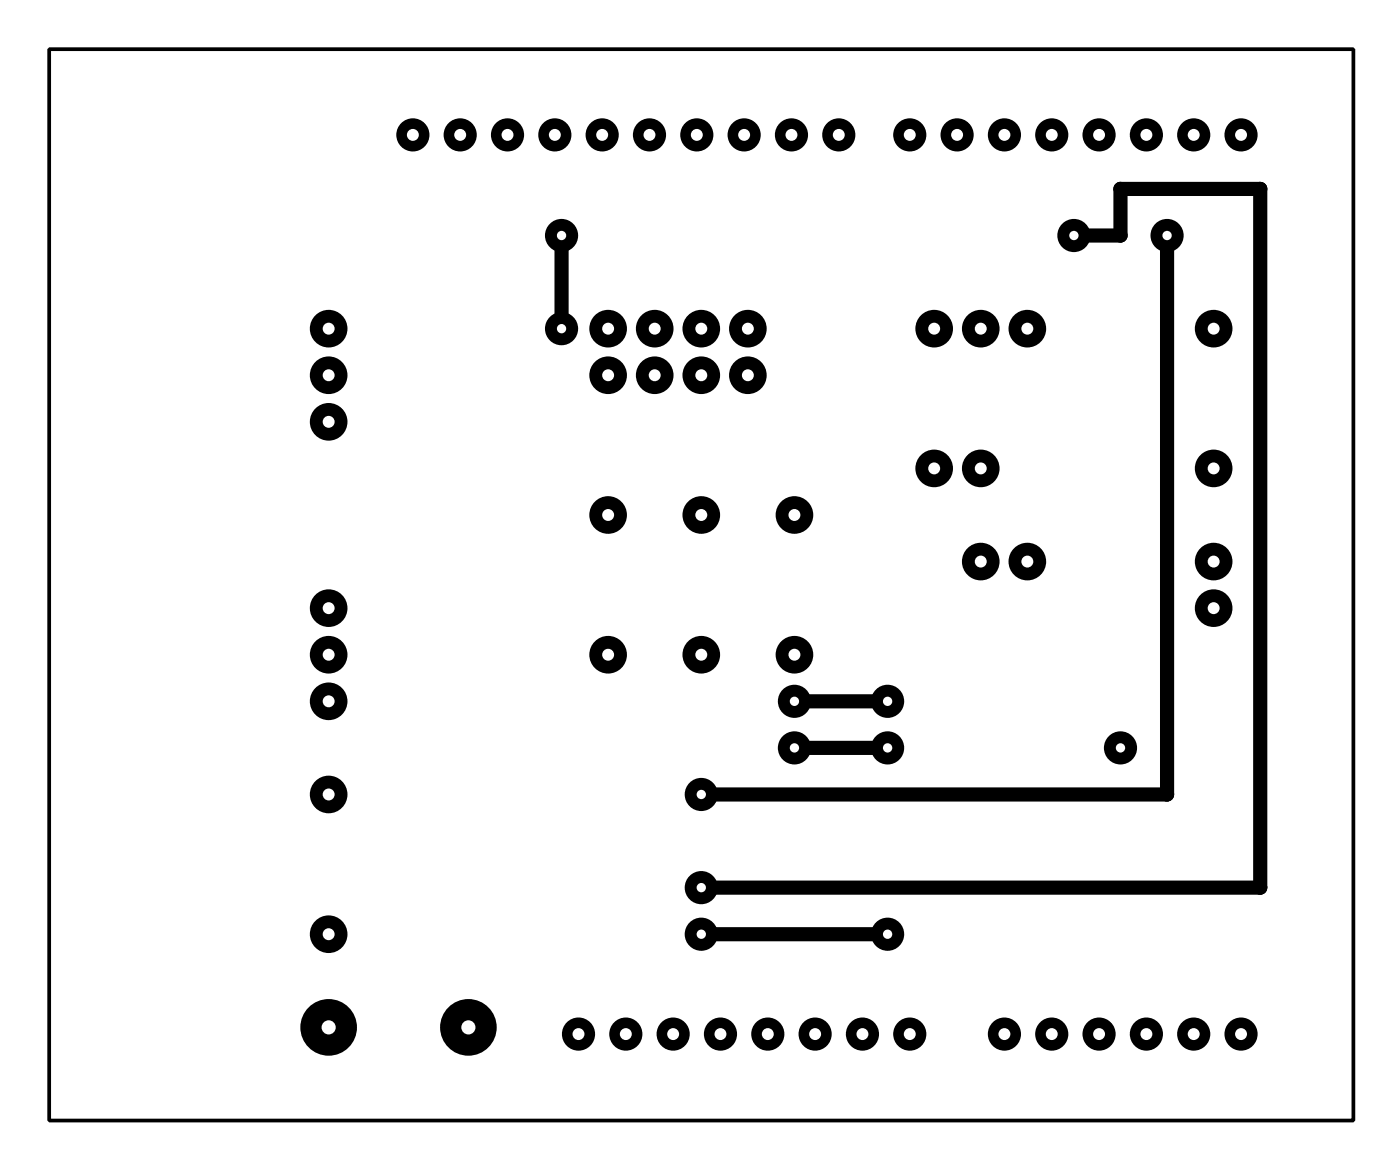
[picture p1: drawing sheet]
<svg xmlns="http://www.w3.org/2000/svg" width="75mm" height="63mm" viewBox="0 0 75 63" stroke-linecap="round" stroke-linejoin="round" font-family="sans-serif">
<path d="M30.1 12.6v5M57.6 12.6h2.5v-2.5h7.5v37.5h-30M62.6 12.6v30h-25M42.6 37.6h5M37.6 50.1h10M42.6 40.1h5" fill="none" stroke="#000" stroke-width=".76"/>
<g fill="#000">
<circle cx="30.1" cy="12.6" r=".89"/>
<circle cx="60.1" cy="10.1" r=".38"/>
<circle cx="60.1" cy="12.6" r=".38"/>
<circle cx="67.6" cy="10.1" r=".38"/>
<circle cx="62.6" cy="42.6" r=".38"/>
<circle cx="67.6" cy="47.6" r=".38"/>
</g>
<circle cx="30.1" cy="12.6" r=".25" fill="#fff"/>
<circle cx="30.1" cy="17.6" r=".89" fill="#000"/>
<circle cx="30.1" cy="17.6" r=".25" fill="#fff"/>
<circle cx="47.6" cy="37.6" r=".89" fill="#000"/>
<circle cx="47.6" cy="37.6" r=".25" fill="#fff"/>
<circle cx="42.6" cy="37.6" r=".89" fill="#000"/>
<circle cx="42.6" cy="37.6" r=".25" fill="#fff"/>
<circle cx="47.6" cy="40.1" r=".89" fill="#000"/>
<circle cx="47.6" cy="40.1" r=".25" fill="#fff"/>
<circle cx="42.6" cy="40.1" r=".89" fill="#000"/>
<circle cx="42.6" cy="40.1" r=".25" fill="#fff"/>
<circle cx="62.6" cy="12.6" r=".89" fill="#000"/>
<circle cx="62.6" cy="12.6" r=".25" fill="#fff"/>
<circle cx="57.6" cy="12.6" r=".89" fill="#000"/>
<circle cx="57.6" cy="12.6" r=".25" fill="#fff"/>
<circle cx="37.6" cy="42.6" r=".89" fill="#000"/>
<circle cx="37.6" cy="42.6" r=".25" fill="#fff"/>
<circle cx="37.6" cy="47.6" r=".89" fill="#000"/>
<circle cx="37.6" cy="47.6" r=".25" fill="#fff"/>
<circle cx="60.1" cy="40.1" r=".89" fill="#000"/>
<circle cx="60.1" cy="40.1" r=".25" fill="#fff"/>
<circle cx="37.6" cy="50.1" r=".89" fill="#000"/>
<circle cx="37.6" cy="50.1" r=".25" fill="#fff"/>
<circle cx="47.6" cy="50.1" r=".89" fill="#000"/>
<circle cx="47.6" cy="50.1" r=".25" fill="#fff"/>
<circle cx="66.6" cy="7.2" r=".89" fill="#000"/>
<circle cx="66.6" cy="7.2" r=".32" fill="#fff"/>
<circle cx="64.1" cy="7.2" r=".89" fill="#000"/>
<circle cx="64.1" cy="7.2" r=".32" fill="#fff"/>
<circle cx="61.5" cy="7.2" r=".89" fill="#000"/>
<circle cx="61.5" cy="7.2" r=".32" fill="#fff"/>
<circle cx="59" cy="7.2" r=".89" fill="#000"/>
<circle cx="59" cy="7.2" r=".32" fill="#fff"/>
<circle cx="38.7" cy="55.5" r=".89" fill="#000"/>
<circle cx="38.7" cy="55.5" r=".32" fill="#fff"/>
<circle cx="56.4" cy="7.2" r=".89" fill="#000"/>
<circle cx="56.4" cy="7.2" r=".32" fill="#fff"/>
<circle cx="53.9" cy="7.2" r=".89" fill="#000"/>
<circle cx="53.9" cy="7.2" r=".32" fill="#fff"/>
<circle cx="41.2" cy="55.5" r=".89" fill="#000"/>
<circle cx="41.2" cy="55.5" r=".32" fill="#fff"/>
<circle cx="51.4" cy="7.2" r=".89" fill="#000"/>
<circle cx="51.4" cy="7.2" r=".32" fill="#fff"/>
<circle cx="48.8" cy="7.2" r=".89" fill="#000"/>
<circle cx="48.8" cy="7.2" r=".32" fill="#fff"/>
<circle cx="45" cy="7.2" r=".89" fill="#000"/>
<circle cx="45" cy="7.2" r=".32" fill="#fff"/>
<circle cx="42.5" cy="7.2" r=".89" fill="#000"/>
<circle cx="42.5" cy="7.2" r=".32" fill="#fff"/>
<circle cx="39.9" cy="7.2" r=".89" fill="#000"/>
<circle cx="39.9" cy="7.2" r=".32" fill="#fff"/>
<circle cx="37.4" cy="7.2" r=".89" fill="#000"/>
<circle cx="37.4" cy="7.2" r=".32" fill="#fff"/>
<circle cx="34.9" cy="7.2" r=".89" fill="#000"/>
<circle cx="34.9" cy="7.2" r=".32" fill="#fff"/>
<circle cx="32.3" cy="7.2" r=".89" fill="#000"/>
<circle cx="32.3" cy="7.2" r=".32" fill="#fff"/>
<circle cx="31" cy="55.5" r=".89" fill="#000"/>
<circle cx="31" cy="55.5" r=".32" fill="#fff"/>
<circle cx="53.9" cy="55.5" r=".89" fill="#000"/>
<circle cx="53.9" cy="55.5" r=".32" fill="#fff"/>
<circle cx="56.4" cy="55.5" r=".89" fill="#000"/>
<circle cx="56.4" cy="55.5" r=".32" fill="#fff"/>
<circle cx="59" cy="55.5" r=".89" fill="#000"/>
<circle cx="59" cy="55.5" r=".32" fill="#fff"/>
<circle cx="61.5" cy="55.5" r=".89" fill="#000"/>
<circle cx="61.5" cy="55.5" r=".32" fill="#fff"/>
<circle cx="64.1" cy="55.5" r=".89" fill="#000"/>
<circle cx="64.1" cy="55.5" r=".32" fill="#fff"/>
<circle cx="66.6" cy="55.5" r=".89" fill="#000"/>
<circle cx="66.6" cy="55.5" r=".32" fill="#fff"/>
<circle cx="27.2" cy="7.2" r=".89" fill="#000"/>
<circle cx="27.2" cy="7.2" r=".32" fill="#fff"/>
<circle cx="43.7" cy="55.5" r=".89" fill="#000"/>
<circle cx="43.7" cy="55.5" r=".32" fill="#fff"/>
<circle cx="46.3" cy="55.5" r=".89" fill="#000"/>
<circle cx="46.3" cy="55.5" r=".32" fill="#fff"/>
<circle cx="29.8" cy="7.2" r=".89" fill="#000"/>
<circle cx="29.8" cy="7.2" r=".32" fill="#fff"/>
<circle cx="33.6" cy="55.5" r=".89" fill="#000"/>
<circle cx="33.6" cy="55.5" r=".32" fill="#fff"/>
<circle cx="36.1" cy="55.5" r=".89" fill="#000"/>
<circle cx="36.1" cy="55.5" r=".32" fill="#fff"/>
<circle cx="22.2" cy="7.2" r=".89" fill="#000"/>
<circle cx="22.2" cy="7.2" r=".32" fill="#fff"/>
<circle cx="24.7" cy="7.2" r=".89" fill="#000"/>
<circle cx="24.7" cy="7.2" r=".32" fill="#fff"/>
<circle cx="48.8" cy="55.5" r=".89" fill="#000"/>
<circle cx="48.8" cy="55.5" r=".32" fill="#fff"/>
<circle cx="50.1" cy="17.6" r="1.01" fill="#000"/>
<circle cx="50.1" cy="17.6" r=".32" fill="#fff"/>
<circle cx="52.6" cy="17.6" r="1.01" fill="#000"/>
<circle cx="52.6" cy="17.6" r=".32" fill="#fff"/>
<circle cx="55.1" cy="17.6" r="1.01" fill="#000"/>
<circle cx="55.1" cy="17.6" r=".32" fill="#fff"/>
<circle cx="50.1" cy="25.1" r="1.01" fill="#000"/>
<circle cx="50.1" cy="25.1" r=".32" fill="#fff"/>
<circle cx="52.6" cy="25.1" r="1.01" fill="#000"/>
<circle cx="52.6" cy="25.1" r=".32" fill="#fff"/>
<circle cx="52.6" cy="30.1" r="1.01" fill="#000"/>
<circle cx="52.6" cy="30.1" r=".32" fill="#fff"/>
<circle cx="55.1" cy="30.1" r="1.01" fill="#000"/>
<circle cx="55.1" cy="30.1" r=".32" fill="#fff"/>
<circle cx="37.6" cy="27.6" r="1.01" fill="#000"/>
<circle cx="37.6" cy="27.6" r=".32" fill="#fff"/>
<circle cx="37.6" cy="35.1" r="1.01" fill="#000"/>
<circle cx="37.6" cy="35.1" r=".32" fill="#fff"/>
<circle cx="42.6" cy="27.6" r="1.01" fill="#000"/>
<circle cx="42.6" cy="27.6" r=".32" fill="#fff"/>
<circle cx="42.6" cy="35.1" r="1.01" fill="#000"/>
<circle cx="42.6" cy="35.1" r=".32" fill="#fff"/>
<circle cx="32.6" cy="27.6" r="1.01" fill="#000"/>
<circle cx="32.6" cy="27.6" r=".32" fill="#fff"/>
<circle cx="32.6" cy="35.1" r="1.01" fill="#000"/>
<circle cx="32.6" cy="35.1" r=".32" fill="#fff"/>
<circle cx="32.6" cy="17.6" r="1.01" fill="#000"/>
<circle cx="32.6" cy="17.6" r=".32" fill="#fff"/>
<circle cx="35.1" cy="17.6" r="1.01" fill="#000"/>
<circle cx="35.1" cy="17.6" r=".32" fill="#fff"/>
<circle cx="37.6" cy="17.6" r="1.01" fill="#000"/>
<circle cx="37.6" cy="17.6" r=".32" fill="#fff"/>
<circle cx="40.1" cy="17.6" r="1.01" fill="#000"/>
<circle cx="40.1" cy="17.6" r=".32" fill="#fff"/>
<circle cx="40.1" cy="20.1" r="1.01" fill="#000"/>
<circle cx="40.1" cy="20.1" r=".32" fill="#fff"/>
<circle cx="37.6" cy="20.1" r="1.01" fill="#000"/>
<circle cx="37.6" cy="20.1" r=".32" fill="#fff"/>
<circle cx="35.1" cy="20.1" r="1.01" fill="#000"/>
<circle cx="35.1" cy="20.1" r=".32" fill="#fff"/>
<circle cx="32.6" cy="20.1" r="1.01" fill="#000"/>
<circle cx="32.6" cy="20.1" r=".32" fill="#fff"/>
<circle cx="65.1" cy="32.6" r="1.01" fill="#000"/>
<circle cx="65.1" cy="32.6" r=".32" fill="#fff"/>
<circle cx="65.1" cy="30.1" r="1.01" fill="#000"/>
<circle cx="65.1" cy="30.1" r=".32" fill="#fff"/>
<circle cx="65.1" cy="17.6" r="1.01" fill="#000"/>
<circle cx="65.1" cy="17.6" r=".32" fill="#fff"/>
<circle cx="65.1" cy="25.1" r="1.01" fill="#000"/>
<circle cx="65.1" cy="25.1" r=".32" fill="#fff"/>
<circle cx="17.6" cy="17.6" r="1.01" fill="#000"/>
<circle cx="17.6" cy="17.6" r=".32" fill="#fff"/>
<circle cx="17.6" cy="20.1" r="1.01" fill="#000"/>
<circle cx="17.6" cy="20.1" r=".32" fill="#fff"/>
<circle cx="17.6" cy="22.6" r="1.01" fill="#000"/>
<circle cx="17.6" cy="22.6" r=".32" fill="#fff"/>
<circle cx="17.6" cy="32.6" r="1.01" fill="#000"/>
<circle cx="17.6" cy="32.6" r=".32" fill="#fff"/>
<circle cx="17.6" cy="35.1" r="1.01" fill="#000"/>
<circle cx="17.6" cy="35.1" r=".32" fill="#fff"/>
<circle cx="17.6" cy="37.6" r="1.01" fill="#000"/>
<circle cx="17.6" cy="37.6" r=".32" fill="#fff"/>
<circle cx="17.6" cy="42.6" r="1.01" fill="#000"/>
<circle cx="17.6" cy="42.6" r=".32" fill="#fff"/>
<circle cx="17.6" cy="50.1" r="1.01" fill="#000"/>
<circle cx="17.6" cy="50.1" r=".32" fill="#fff"/>
<circle cx="17.6" cy="55.1" r="1.52" fill="#000"/>
<circle cx="17.6" cy="55.1" r=".38" fill="#fff"/>
<circle cx="25.1" cy="55.1" r="1.52" fill="#000"/>
<circle cx="25.1" cy="55.1" r=".38" fill="#fff"/>
<path d="M2.6 2.6h70v57.5h-70z" fill="none" stroke="#000" stroke-width=".2"/>
</svg>
